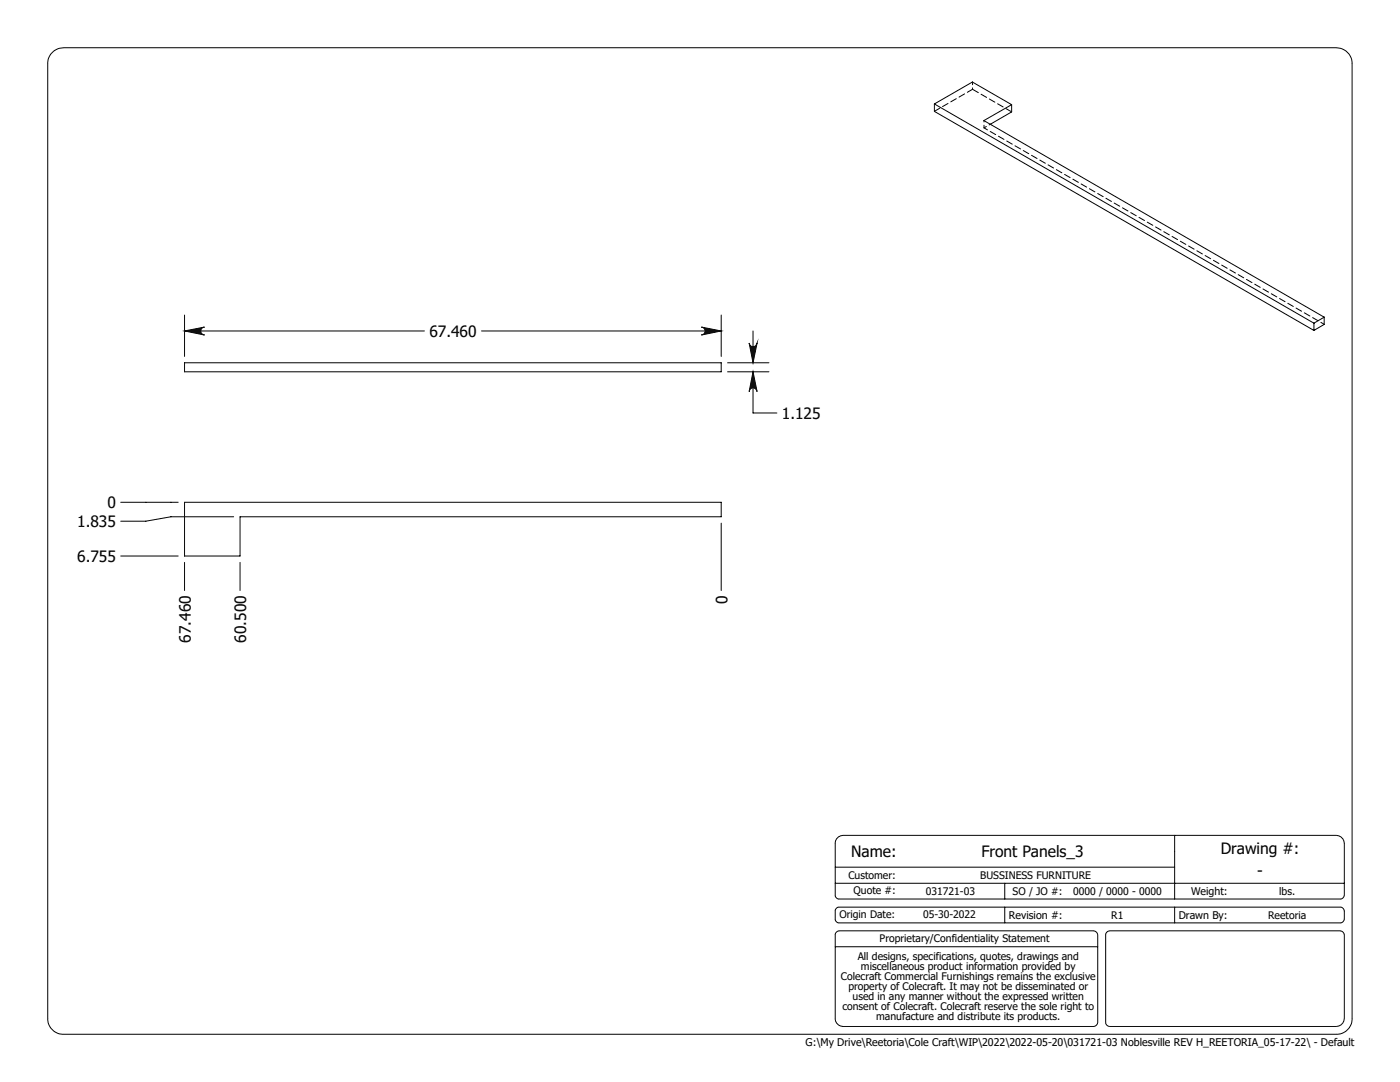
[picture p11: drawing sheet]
<svg xmlns="http://www.w3.org/2000/svg" width="279mm" height="216mm" viewBox="0 0 279 216" stroke-linecap="round" stroke-linejoin="round" font-family="sans-serif">
<defs><g id="words">
<g font-size="3.1">
<text x="85.7" y="67.2">67.460</text>
<text x="156" y="83.6">1.125</text>
<text x="21.4" y="101.4">0</text>
<text x="15.4" y="105.2">1.835</text>
<text x="15.4" y="112.1">6.755</text>
<text x="145.2" y="120.5" transform="rotate(-90 145.2 120.5)">0</text>
<text x="38.1" y="128.2" transform="rotate(-90 38.1 128.2)">67.460</text>
<text x="49.1" y="128.2" transform="rotate(-90 49.1 128.2)">60.500</text>
<text x="169.9" y="171">Name:</text>
<text x="195.9" y="171">Front Panels_3</text>
<text x="243.6" y="170.4">Drawing #:</text>
<text x="250.9" y="174.7">-</text>
</g>
<g font-size="2.1">
<text x="169.3" y="175.3">Customer:</text>
<text x="170.3" y="178.5">Quote #:</text>
<text x="184.8" y="178.5">031721-03</text>
<text x="195.6" y="175.3">BUSSINESS FURNITURE</text>
<text x="202.1" y="178.5">SO / JO #:</text>
<text x="214.2" y="178.5">0000 / 0000 - 0000</text>
<text x="237.7" y="178.6">Weight:</text>
<text x="255.3" y="178.6">lbs.</text>
<text x="167.5" y="183.3">Origin Date:</text>
<text x="184.2" y="183.3">05-30-2022</text>
<text x="201.4" y="183.3">Revision #:</text>
<text x="221.8" y="183.3">R1</text>
<text x="235.2" y="183.3">Drawn By:</text>
<text x="253.1" y="183.3">Reetoria</text>
<text x="171.2" y="191.5">All designs, specifications, quotes, drawings and</text>
<text x="175.6" y="188.1">Proprietary/Confidentiality Statement</text>
<text x="167.8" y="195.5">Colecraft Commercial Furnishings remains the exclusive</text>
<text x="169.3" y="197.6">property of Colecraft. It may not be disseminated or</text>
<text x="171.8" y="193.5">miscellaneous product information provided by</text>
<text x="168.1" y="201.6">consent of Colecraft. Colecraft reserve the sole right to</text>
<text x="170.2" y="199.6">used in any manner without the expressed written</text>
<text x="174.9" y="203.6">manufacture and distribute its products.</text>
<text x="160.8" y="208.8">G:\My Drive\Reetoria\Cole Craft\WIP\2022\2022-05-20\031721-03 Noblesville REV H_REETORIA_05-17-22\ - Default</text>
</g>
</g></defs>
<g fill="none" stroke="#000" stroke-width=".2">
<path d="M10.2 10.8a3.3 3.3 0 0 1 2.5-1.3h254a3.2 3.2 0 0 1 3.1 3.2v190.5a3.1 3.1 0 0 1-3.1 3.2h-254a3.1 3.1 0 0 1-3.2-3.2v-190.5a2.93 2.93 0 0 1 .7-1.9zM186.5 20.7v1.5l75.7 43.7M186.5 20.7l75.7 43.8M186.5 20.7l7.6-4.3 7.8 4.5M201.9 20.9l-5.5 3.2 67.9 39.2M201.9 20.9v1.4l-4.3 2.5M36.8 66l4-.7a.79 .79 0 0 0-.7 .8 .79 .79 0 0 0 .7 .8zM36.8 72.4h107.1v1.8h-107.1zM36.8 62.9v8.2M36.8 66h47.9M96.1 66h47.8M140 65.3l3.9 .7-3.9 .9a.79 .79 0 0 0 .7-.8 .79 .79 0 0 0-.7-.8z"/>
<path d="M143.9 62.9v8.2M145.2 74.2h8.3M145.2 72.4h8.3M149.5 68.4a.79 .79 0 0 0 .8 .8 .79 .79 0 0 0 .8-.8l-.8 4zM150.3 74.2l.8 3.9a.79 .79 0 0 0-.8-.7 .79 .79 0 0 0-.8 .7zM150.3 74.2v8.2h4.7M150.3 66v6.4M262.2 64.5v1.4M264.3 63.3l-2.1 1.2M264.3 63.3v1.4l-2.1 1.2M24.1 100.2h11.5M24.1 110.9h11.5"/>
<path d="M36.8 112.2v5.6M36.8 100.2h107.1v2.9h-96v7.8h-11.1zM46.6 103.1h-12.5l-5 .9h-5M47.9 112.2v5.6M143.9 104.4v13.4M166.7 176.2h101.6M166.7 173h67.7M166.9 167.4l.5-.4 .8-.3h98.5a1.69 1.69 0 0 1 1.6 1.6v10.3a.85 .85 0 0 1-.8 .8h-100a.77 .77 0 0 1-.8-.8v-10.5zM200.5 176.2v3.2M234.4 166.7v12.7M166.7 188.9h52.4M166.9 186.1l.6-.4h50.8a.91 .91 0 0 1 .8 .8v17.5a.91 .91 0 0 1-.8 .8h-50.2a1.58 1.58 0 0 1-1.4-1.6v-16.8z"/>
<path d="M166.9 181.3l.4-.3h100.2a.83 .83 0 0 1 .8 .8v1.6a.85 .85 0 0 1-.8 .7h-100a.77 .77 0 0 1-.8-.7v-1.8zM200.5 181v3.1M220.8 186.1l.6-.4h46.1a.91 .91 0 0 1 .8 .8v16.7a1.68 1.68 0 0 1-1.6 1.6h-45.3a.85 .85 0 0 1-.7-.8v-17.6zM234.4 181v3.1"/>
</g>
<path d="M150.3 74.2l.8 3.9a.79 .79 0 0 0-.8-.7 .79 .79 0 0 0-.8 .7zM149.5 68.4a.79 .79 0 0 0 .8 .8 .79 .79 0 0 0 .8-.8l-.8 4zM140 65.3l3.9 .7-3.9 .9a.79 .79 0 0 0 .7-.8 .79 .79 0 0 0-.7-.8zM36.8 66l4-.7a.79 .79 0 0 0-.7 .8 .79 .79 0 0 0 .7 .8z" fill="#000"/>
<path d="M196.4 25.5l67.9 39.2" fill="none" stroke="#000" stroke-width=".2" stroke-dasharray="1.3 .6" stroke-dashoffset=".5"/>
<path d="M194.1 16.4v1.4M196.4 25.5v-1.4M196.4 25.5l1.2-.7" fill="none" stroke="#000" stroke-width=".2" stroke-dasharray="1.3 .6" stroke-dashoffset=".7"/>
<path d="M194.1 17.8l7.8 4.5" fill="none" stroke="#000" stroke-width=".2" stroke-dasharray="1.3 .6" stroke-dashoffset="-.1"/>
<path d="M194.1 17.8l-7.6 4.4" fill="none" stroke="#000" stroke-width=".2" stroke-dasharray="1.3 .6" stroke-dashoffset=".1"/>
<use href="#words"/>
</svg>
